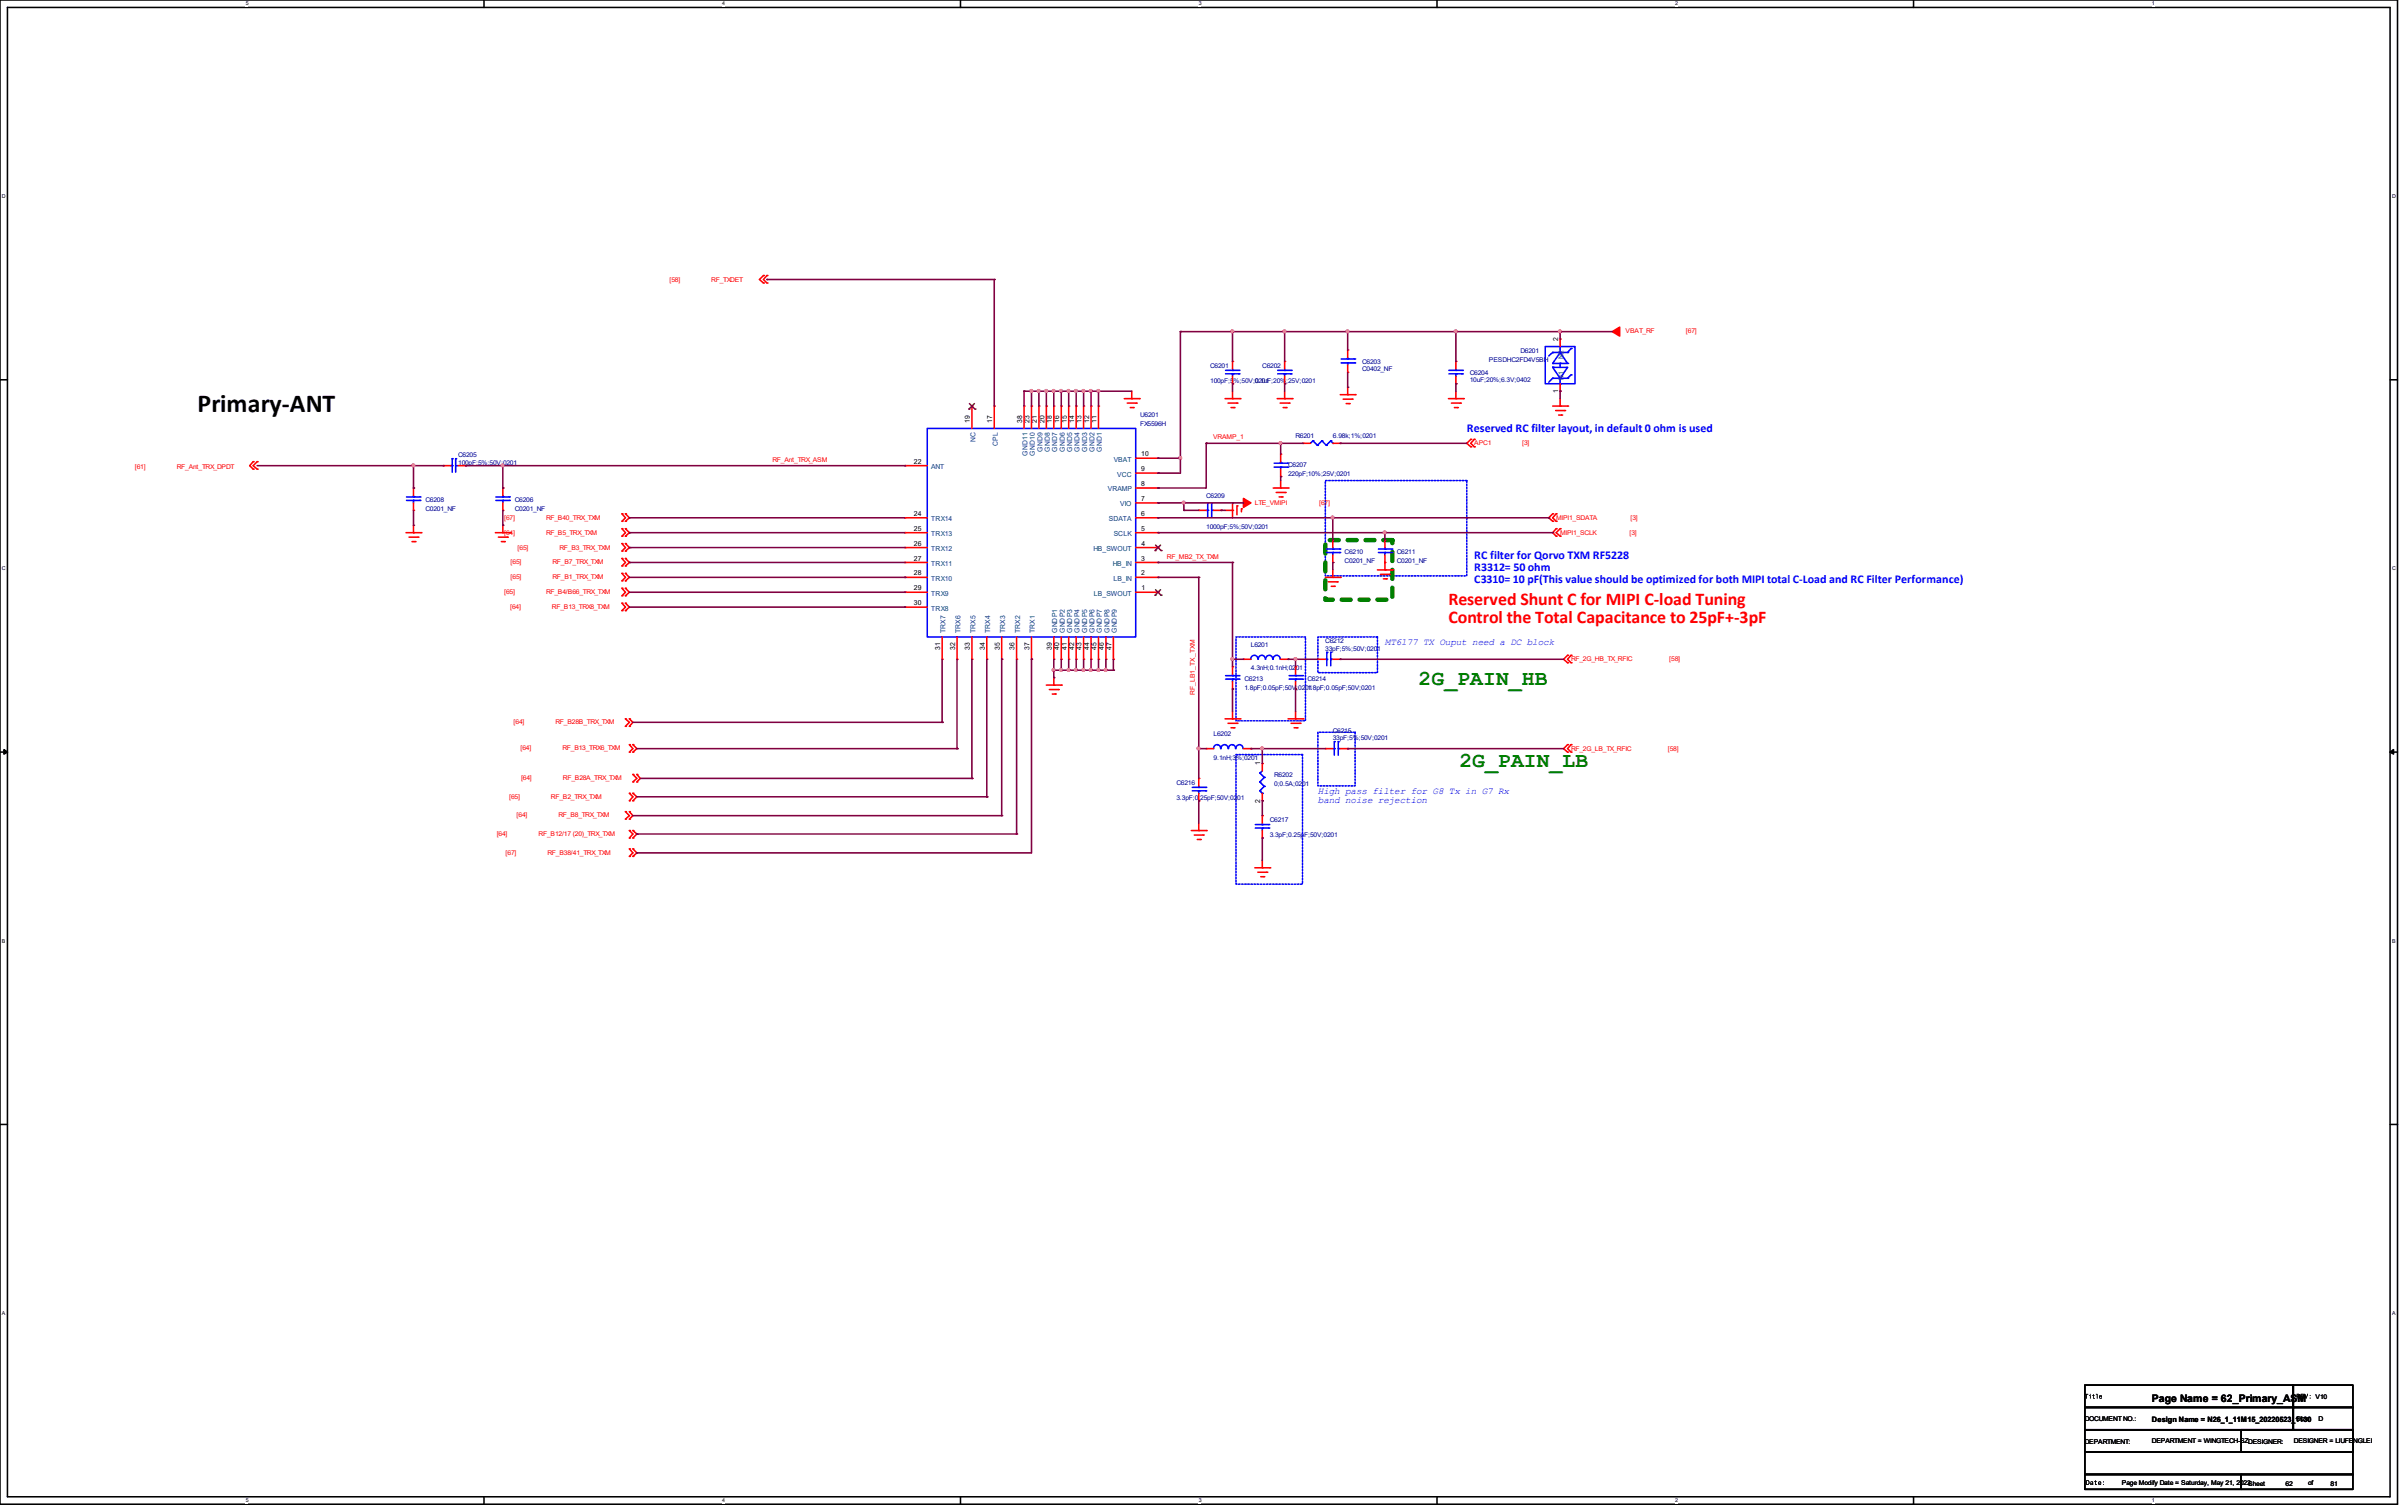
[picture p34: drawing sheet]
<svg xmlns="http://www.w3.org/2000/svg" width="205mm" height="129mm" viewBox="0 0 205 129" stroke-linecap="round" stroke-linejoin="round" font-family="sans-serif">
<defs><g id="words">
<text font-size="2.2" x="16.8" y="35.1">Primary-ANT</text>
<g font-size="1.8" fill="#008000">
<text x="121" y="58.4">2G_PAIN_HB</text>
<text x="124.5" y="65.4">2G_PAIN_LB</text>
</g>
<g font-size="1.5" fill="#f00">
<text x="123.5" y="51.6">Reserved Shunt C for MIPI C-load Tuning</text>
<text x="123.5" y="53.1">Control the Total Capacitance to 25pF+-3pF</text>
</g>
<g font-size="1" fill="#00f">
<text x="125.1" y="36.9">Reserved RC filter layout, in default 0 ohm is used</text>
<text x="125.7" y="47.7">RC filter for Qorvo TXM RF5228</text>
<text x="125.7" y="48.7">R3312= 50 ohm</text>
<text x="125.7" y="49.7">C3310= 10 pF(This value should be optimized for both MIPI total C-Load and RC Filter Performance)</text>
</g>
<text font-size=".9" x="183.5" y="119.6">Page Name = 62_Primary_ASM</text>
<g font-size=".8" fill="#00f">
<text x="118.1" y="55">MT6177 TX Ouput need a DC block</text>
<text x="112.4" y="67.7">High pass filter for G8 Tx in G7 Rx</text>
<text x="112.4" y="68.5">band noise rejection</text>
</g>
<g font-size=".6" fill="#f00">
<text x="57.1" y="24">[58]</text>
<text x="60.7" y="24">RF_TXDET</text>
<text x="138.6" y="28.4">VBAT_RF</text>
<text x="143.8" y="28.4">[67]</text>
<text x="11.5" y="40">[61]</text>
<text x="15.1" y="40">RF_Ant_TRX_DPDT</text>
<text x="65.9" y="39.4">RF_Ant_TRX_ASM</text>
<text x="103.5" y="37.5">VRAMP_1</text>
<text x="125.7" y="38">APC1</text>
<text x="129.8" y="38">[3]</text>
<text x="43" y="44.3">[67]</text>
<text x="43" y="45.6">[64]</text>
<text x="44.1" y="46.9">[65]</text>
<text x="46.6" y="44.3">RF_B40_TRX_TXM</text>
<text x="46.6" y="45.6">RF_B5_TRX_TXM</text>
<text x="47.7" y="46.9">RF_B3_TRX_TXM</text>
<text x="99.5" y="47.6">RF_MB2_TX_TXM</text>
<text x="107" y="43.1">LTE_VMIPI</text>
<text x="112.5" y="43.1">[67]</text>
<text x="132.7" y="44.3">MIPI1_SDATA</text>
<text x="133.1" y="45.6">MIPI1_SCLK</text>
<text x="139" y="45.6">[3]</text>
<text x="139" y="44.3">[3]</text>
<text x="43" y="50.7">[65]</text>
<text x="43.5" y="51.9">[64]</text>
<text x="43.5" y="49.4">[65]</text>
<text x="43.5" y="48.1">[65]</text>
<text x="46.6" y="50.7">RF_B4/B66_TRX_TXM</text>
<text x="47.1" y="51.9">RF_B13_TRX8_TXM</text>
<text x="47.1" y="49.4">RF_B1_TRX_TXM</text>
<text x="47.1" y="48.1">RF_B7_TRX_TXM</text>
<text x="101.9" y="59.3" transform="rotate(-90 101.9 59.3)">RF_LB1_TX_TXM</text>
<text x="134" y="56.4">RF_2G_HB_TX_RFIC</text>
<text x="142.4" y="56.4">[58]</text>
<text x="43.8" y="61.8">[64]</text>
<text x="44.4" y="63.9">[64]</text>
<text x="47.4" y="61.8">RF_B28B_TRX_TXM</text>
<text x="48" y="63.9">RF_B13_TRX6_TXM</text>
<text x="134" y="64">RF_2G_LB_TX_RFIC</text>
<text x="142.2" y="64">[58]</text>
<text x="42.4" y="71.3">[64]</text>
<text x="43.4" y="68.1">[65]</text>
<text x="44.1" y="69.6">[64]</text>
<text x="44.4" y="66.6">[64]</text>
<text x="45.9" y="71.3">RF_B12/17 (20)_TRX_TXM</text>
<text x="47" y="68.1">RF_B2_TRX_TXM</text>
<text x="47.6" y="69.6">RF_B8_TRX_TXM</text>
<text x="48" y="66.6">RF_B28A_TRX_TXM</text>
<text x="43.1" y="72.9">[67]</text>
<text x="46.7" y="72.9">RF_B38/41_TRX_TXM</text>
</g>
<g font-size=".6">
<text x="132.9" y="29.1" transform="rotate(-90 132.9 29.1)">2</text>
<text x="132.9" y="33.5" transform="rotate(-90 132.9 33.5)">1</text>
<text x="77.9" y="39.5">22</text>
<text x="82.7" y="36.1" transform="rotate(-90 82.7 36.1)">19</text>
<text x="84.6" y="36.1" transform="rotate(-90 84.6 36.1)">17</text>
<text x="87.2" y="36.1" transform="rotate(-90 87.2 36.1)">38</text>
<text x="87.8" y="36.1" transform="rotate(-90 87.8 36.1)">23</text>
<text x="88.4" y="36.1" transform="rotate(-90 88.4 36.1)">21</text>
<text x="89.1" y="36.1" transform="rotate(-90 89.1 36.1)">20</text>
<text x="89.7" y="36.1" transform="rotate(-90 89.7 36.1)">18</text>
<text x="90.3" y="36.1" transform="rotate(-90 90.3 36.1)">16</text>
<text x="91" y="36.1" transform="rotate(-90 91 36.1)">15</text>
<text x="91.6" y="36.1" transform="rotate(-90 91.6 36.1)">14</text>
<text x="92.2" y="36.1" transform="rotate(-90 92.2 36.1)">13</text>
<text x="92.9" y="36.1" transform="rotate(-90 92.9 36.1)">12</text>
<text x="93.5" y="36.1" transform="rotate(-90 93.5 36.1)">11</text>
<text x="97.3" y="40.2">9</text>
<text x="97.3" y="38.9">10</text>
<text x="97.3" y="41.4">8</text>
<text x="77.9" y="44">24</text>
<text x="77.9" y="45.3">25</text>
<text x="77.9" y="46.5">26</text>
<text x="77.9" y="47.8">27</text>
<text x="97.3" y="42.7">7</text>
<text x="97.3" y="45.3">5</text>
<text x="97.3" y="47.8">3</text>
<text x="97.3" y="44">6</text>
<text x="97.3" y="46.5">4</text>
<text x="77.9" y="49.1">28</text>
<text x="77.9" y="50.3">29</text>
<text x="77.9" y="51.6">30</text>
<text x="97.3" y="49.1">2</text>
<text x="97.3" y="50.3">1</text>
<text x="80.2" y="55.5" transform="rotate(-90 80.2 55.5)">31</text>
<text x="81.5" y="55.5" transform="rotate(-90 81.5 55.5)">32</text>
<text x="82.7" y="55.5" transform="rotate(-90 82.7 55.5)">33</text>
<text x="84" y="55.5" transform="rotate(-90 84 55.5)">34</text>
<text x="85.3" y="55.5" transform="rotate(-90 85.3 55.5)">35</text>
<text x="86.5" y="55.5" transform="rotate(-90 86.5 55.5)">36</text>
<text x="87.8" y="55.5" transform="rotate(-90 87.8 55.5)">37</text>
<text x="89.7" y="55.5" transform="rotate(-90 89.7 55.5)">39</text>
<text x="90.3" y="55.5" transform="rotate(-90 90.3 55.5)">40</text>
<text x="91" y="55.5" transform="rotate(-90 91 55.5)">41</text>
<text x="91.6" y="55.5" transform="rotate(-90 91.6 55.5)">42</text>
<text x="92.2" y="55.5" transform="rotate(-90 92.2 55.5)">43</text>
<text x="92.9" y="55.5" transform="rotate(-90 92.9 55.5)">44</text>
<text x="93.5" y="55.5" transform="rotate(-90 93.5 55.5)">45</text>
<text x="94.2" y="55.5" transform="rotate(-90 94.2 55.5)">46</text>
<text x="94.8" y="55.5" transform="rotate(-90 94.8 55.5)">47</text>
<text x="107.5" y="65.3" transform="rotate(-90 107.5 65.3)">1</text>
<text x="107.5" y="68.5" transform="rotate(-90 107.5 68.5)">2</text>
<text x="197.5" y="119.3">V10</text>
<text x="177.8" y="121.2">DOCUMENT NO.:</text>
<text x="177.8" y="123.1">DEPARTMENT:</text>
<text x="183.5" y="121.2">Design Name = N26_1_11M15_20220523_1130</text>
<text x="183.5" y="123.1">DEPARTMENT = WINGTECH-SZDESIGNER:</text>
<text x="195.6" y="123.1">DESIGNER = LIUFENGLEI</text>
<text x="195.8" y="121.2">Size</text>
<text x="197.7" y="121.2">D</text>
<text x="181" y="126.7">Page Modify Date = Saturday, May 21, 2022Sheet</text>
<text x="194.9" y="126.7">62</text>
<text x="196.8" y="126.7">of</text>
<text x="198.8" y="126.7">81</text>
</g>
<g font-size=".6" fill="#000080">
<text x="97.2" y="35.6">U6201</text>
<text x="103.2" y="31.4">C6201</text>
<text x="103.2" y="32.7">100pF;5%;50V;0201</text>
<text x="107" y="32.7">0.1uF;20%;25V;0201</text>
<text x="107.7" y="31.4">C6202</text>
<text x="116.2" y="31">C6203</text>
<text x="116.2" y="31.6">C0402_NF</text>
<text x="125.3" y="32">C6204</text>
<text x="125.3" y="32.6">10uF;20%;6.3V;0402</text>
<text x="127" y="30.9">PESDHC2FD4V5BH</text>
<text x="129.7" y="30.1">D6201</text>
<text x="39.1" y="39">C6205</text>
<text x="39.1" y="39.6">100pF;5%;50V;0201</text>
<text x="97.2" y="36.3">FX5596H</text>
<text x="109.9" y="39.8">C6207</text>
<text x="109.9" y="40.6">220pF;10%;25V;0201</text>
<text x="110.5" y="37.4">R6201</text>
<text x="113.7" y="37.4">6.98k;1%;0201</text>
<text x="36.3" y="42.8">C6208</text>
<text x="36.3" y="43.6">C0201_NF</text>
<text x="43.9" y="42.8">C6206</text>
<text x="43.9" y="43.6">C0201_NF</text>
<text x="102.9" y="42.5">C6209</text>
<text x="102.9" y="45.1">1000pF;5%;50V;0201</text>
<text x="114.7" y="47.2">C6210</text>
<text x="119.1" y="47.2">C6211</text>
<text x="114.7" y="48">C0201_NF</text>
<text x="119.1" y="48">C0201_NF</text>
<text x="106.1" y="58">C6213</text>
<text x="106.1" y="58.8">1.8pF;0.05pF;50V;0201</text>
<text x="106.7" y="55.2">L6201</text>
<text x="106.7" y="57.2">4.3nH;0.1nH;0201</text>
<text x="111.5" y="58">C6214</text>
<text x="111.5" y="58.8">1.8pF;0.05pF;50V;0201</text>
<text x="113" y="54.9">C6212</text>
<text x="113" y="55.5">33pF;5%;50V;0201</text>
<text x="103.5" y="62.8">L6202</text>
<text x="103.5" y="64.8">9.1nH;3%;0201</text>
<text x="113.7" y="62.5">C6215</text>
<text x="113.7" y="63.1">33pF;5%;50V;0201</text>
<text x="100.3" y="66.9">C6216</text>
<text x="100.3" y="68.2">3.3pF;0.25pF;50V;0201</text>
<text x="108.3" y="70.1">C6217</text>
<text x="108.3" y="71.4">3.3pF;0.25pF;50V;0201</text>
<text x="108.7" y="66.3">R6202</text>
<text x="108.7" y="67.1">0;0.5A;0201</text>
</g>
<g font-size=".6" fill="#004080">
<text x="133.4" y="32.4" transform="rotate(-90 133.4 32.4)">N1</text>
<text x="133.4" y="30.6" transform="rotate(-90 133.4 30.6)">N2</text>
<text x="79.4" y="40">ANT</text>
<text x="83.2" y="37.7" transform="rotate(-90 83.2 37.7)">NC</text>
<text x="85.1" y="38" transform="rotate(-90 85.1 38)">CPL</text>
<text x="87.6" y="38.9" transform="rotate(-90 87.6 38.9)">GND11</text>
<text x="88.3" y="38.9" transform="rotate(-90 88.3 38.9)">GND10</text>
<text x="88.9" y="38.5" transform="rotate(-90 88.9 38.5)">GND9</text>
<text x="89.5" y="38.5" transform="rotate(-90 89.5 38.5)">GND8</text>
<text x="90.2" y="38.5" transform="rotate(-90 90.2 38.5)">GND7</text>
<text x="90.8" y="38.5" transform="rotate(-90 90.8 38.5)">GND6</text>
<text x="91.4" y="38.5" transform="rotate(-90 91.4 38.5)">GND5</text>
<text x="92.1" y="38.5" transform="rotate(-90 92.1 38.5)">GND4</text>
<text x="92.7" y="38.5" transform="rotate(-90 92.7 38.5)">GND3</text>
<text x="93.3" y="38.5" transform="rotate(-90 93.3 38.5)">GND2</text>
<text x="94" y="38.5" transform="rotate(-90 94 38.5)">GND1</text>
<text x="94.5" y="41.9">VRAMP</text>
<text x="95" y="39.4">VBAT</text>
<text x="95.3" y="40.6">VCC</text>
<text x="79.4" y="44.5">TRX14</text>
<text x="79.4" y="45.7">TRX13</text>
<text x="79.4" y="47">TRX12</text>
<text x="93.3" y="47">HB_SWOUT</text>
<text x="94.6" y="44.5">SDATA</text>
<text x="95" y="45.7">SCLK</text>
<text x="95.5" y="43.2">VIO</text>
<text x="79.4" y="48.3">TRX11</text>
<text x="79.4" y="49.5">TRX10</text>
<text x="79.4" y="50.8">TRX9</text>
<text x="79.4" y="52.1">TRX8</text>
<text x="80.6" y="54" transform="rotate(-90 80.6 54)">TRX7</text>
<text x="81.9" y="54" transform="rotate(-90 81.9 54)">TRX6</text>
<text x="83.2" y="54" transform="rotate(-90 83.2 54)">TRX5</text>
<text x="84.5" y="54" transform="rotate(-90 84.5 54)">TRX4</text>
<text x="85.7" y="54" transform="rotate(-90 85.7 54)">TRX3</text>
<text x="87" y="54" transform="rotate(-90 87 54)">TRX2</text>
<text x="88.3" y="54" transform="rotate(-90 88.3 54)">TRX1</text>
<text x="90.2" y="54" transform="rotate(-90 90.2 54)">GNDP1</text>
<text x="90.8" y="54" transform="rotate(-90 90.8 54)">GNDP2</text>
<text x="91.4" y="54" transform="rotate(-90 91.4 54)">GNDP3</text>
<text x="92.1" y="54" transform="rotate(-90 92.1 54)">GNDP4</text>
<text x="92.7" y="54" transform="rotate(-90 92.7 54)">GNDP5</text>
<text x="93.3" y="50.8">LB_SWOUT</text>
<text x="93.3" y="54" transform="rotate(-90 93.3 54)">GNDP6</text>
<text x="94" y="54" transform="rotate(-90 94 54)">GNDP7</text>
<text x="94.6" y="54" transform="rotate(-90 94.6 54)">GNDP8</text>
<text x="94.9" y="48.3">HB_IN</text>
<text x="95" y="49.5">LB_IN</text>
<text x="95.3" y="54" transform="rotate(-90 95.3 54)">GNDP9</text>
</g>
<g font-size=".5">
<text x="21" y=".5">5</text>
<text x="61.6" y=".5">4</text>
<text x="102.2" y=".5">3</text>
<text x="142.9" y=".5">2</text>
<text x="183.5" y=".5">1</text>
<text x=".2" y="16.9">D</text>
<text x="204" y="16.9">D</text>
<text x=".2" y="48.6">C</text>
<text x="204" y="48.6">C</text>
<text x=".2" y="80.4">B</text>
<text x="204" y="80.4">B</text>
<text x=".2" y="112.1">A</text>
<text x="204" y="112.1">A</text>
<text x="21" y="128.1">5</text>
<text x="61.6" y="128.1">4</text>
<text x="102.2" y="128.1">3</text>
<text x="142.9" y="128.1">2</text>
<text x="183.5" y="128.1">1</text>
</g>
</g></defs>
<path d="M0 0h204.5v128.3h-204.5zM.6 .6h203.2v127h-203.2z" fill="none" stroke="#000" stroke-width=".13"/>
<g fill="#fff">
<path d="M21 .1h.2v.5h-.2z"/>
<path d="M21 127.7h.2v.5h-.2z"/>
</g>
<path d="M41.3 0v.6M41.3 127.6v.7" fill="none" stroke="#000" stroke-width=".13"/>
<g fill="#fff">
<path d="M61.6 .1h.2v.5h-.2z"/>
<path d="M61.6 127.7h.2v.5h-.2z"/>
</g>
<path d="M81.9 0v.6M81.9 127.6v.7" fill="none" stroke="#000" stroke-width=".13"/>
<g fill="#fff">
<path d="M102.2 .1h.2v.5h-.2z"/>
<path d="M102.2 127.7h.2v.5h-.2z"/>
</g>
<path d="M122.6 0v.6M122.6 127.6v.7" fill="none" stroke="#000" stroke-width=".13"/>
<g fill="#fff">
<path d="M142.9 .1h.2v.5h-.2z"/>
<path d="M142.9 127.7h.2v.5h-.2z"/>
</g>
<path d="M163.2 0v.6M163.2 127.6v.7" fill="none" stroke="#000" stroke-width=".13"/>
<g fill="#fff">
<path d="M183.5 .1h.2v.5h-.2z"/>
<path d="M183.5 127.7h.2v.5h-.2z"/>
<path d="M.2 16.5h.3v.5h-.3z"/>
<path d="M204 16.5h.3v.5h-.3z"/>
<path d="M.2 48.3h.3v.5h-.3z"/>
<path d="M204 48.3h.3v.5h-.3z"/>
</g>
<path d="M0 32.4h.6M203.8 32.4h.7" fill="none" stroke="#000" stroke-width=".13"/>
<g fill="#fff">
<path d="M.2 80h.2v.5h-.2z"/>
<path d="M204 80h.3v.5h-.3z"/>
</g>
<path d="M0 64.1h.6M203.8 64.1h.7" fill="none" stroke="#000" stroke-width=".13"/>
<path d="M.3 63.9l.3 .2-.3 .2zM203.8 64.1l.3-.2v.4z" fill="#000" stroke="#000" stroke-width=".13"/>
<g fill="#fff">
<path d="M.2 111.8h.3v.5h-.3z"/>
<path d="M204 111.8h.3v.5h-.3z"/>
</g>
<path d="M0 95.9h.6M203.8 95.9h.7M177.8 118.1h17.8v1.9h-17.8zM195.6 118.1h5.1v1.9h-5.1zM177.8 125.7h13.3v1.3h-13.3zM177.8 123.8h22.9v1.9h-22.9zM177.8 121.9h22.9v1.9h-22.9zM177.8 120h17.8v1.9h-17.8zM191.1 125.7h9.6v1.3h-9.6zM191.1 121.9h9.6v1.9h-9.6zM195.6 120h5.1v1.9h-5.1z" fill="none" stroke="#000" stroke-width=".13"/>
<g fill="none" stroke="#00f" stroke-width=".13">
<path d="M38.4 39.7h.2M38.6 39.7h.1M38.6 39.1h.1M38.6 39.1v1.2M38.9 39.7h.2M38.9 39.1h.1M38.9 39.7h.1M38.9 39.1v1.2M79.1 36.5h17.8v17.8h-17.8zM104.5 31.9h1.2M104.5 31.6h1.2M105.1 31.6h.1"/>
<path d="M105.1 31.9h.1M105.1 31.5v.1M105.1 31.9v.2M105.7 31.9h.1M105.7 31.6h.1M108.7 39.8h1.1M108.7 39.5h1.1M109 31.9h1.1M109 31.6h1.1M109.2 39.5h.1M109.2 39.8h.1M109.2 39.4v.1"/>
<path d="M109.2 39.8v.2M109.6 31.6h.1M109.6 31.9h.1M109.6 31.5v.1M109.6 31.9v.2M109.8 39.8h.1M109.8 39.5h.1M110.1 31.9h.1M110.1 31.6h.1M112 37.6l-.2 .2M112 37.6h.1M112 37.6l.4 .4"/>
<path d="M112.4 38h.1M112.7 37.6h.1M112.7 37.6l.4 .4M112.7 37.6l-.3 .4M113.1 38h.1M113.5 37.6h.1M113.5 37.6l.2 .2M113.5 37.6l-.4 .4M113.7 37.8h.1M114.4 30.9h1.1M114.4 30.6h1.1M114.9 30.6h.1"/>
<path d="M114.9 30.9h.1M114.9 30.5v.1M114.9 30.9v.2M115.5 30.9h.1M115.5 30.6h.1M123.6 31.9h1.1M123.6 31.6h1.1M124.2 31.6h.1M124.2 31.9h.1M124.2 31.5v.1M124.2 31.9v.2M124.7 31.9h.1"/>
<path d="M124.7 31.6h.1M131.8 29.5h2.5v3.2h-2.5zM132.4 30.1h.1M132.4 31h.1M132.4 31.3h.1M132.4 32.3h.1M132.4 30.1h1.3M132.4 32.3h1.3M132.4 31h1.3M132.4 31.3h1.3l-.6 1M132.4 30.1l-.3 .3M132.4 32.3l-.3 .3"/>
<path d="M132.4 31.3l.7 1M133.1 30.1l-.7 .9M133.1 30.1h.1M133.1 31h.1M133.1 32.3h.1M133.1 32.7h.1M133.1 30.1l.6 .9M133.1 29.5v.6M133.1 31v.3M133.1 32.3v.4M133.7 30.1h.1M133.7 31h.1"/>
<path d="M133.7 32.3h.1M134 29.7h.1M134 32h.1M134 29.7l-.3 .4M134 32l-.3 .3M34.7 42.7h1.1M34.7 42.4h1.1M35.3 42.4h.1M35.3 42.7h.1M35.3 42.2v.2M35.3 42.7v.2M35.8 42.7h.1"/>
<path d="M35.8 42.4h.1M42.3 42.7h1.1M42.3 42.4h1.1M42.9 42.4h.1M42.9 42.7h.1M42.9 42.2v.2M42.9 42.7v.2M43.4 42.7h.1M43.4 42.4h.1M102.9 43.5h.1M103 43.5h.1M103 42.9h.1"/>
<path d="M103 42.9v1.2M103.3 43.5h.2M103.3 42.9h.1M103.3 43.5h.1M103.3 42.9v1.2M104.5 57.9h1.2M104.5 57.6h1.2M105.1 57.6h.1M105.1 57.9h.1M105.1 57.5v.1M105.1 57.9v.2M105.4 54.3h5.9v7.2h-5.9z"/>
<path d="M105.7 57.9h.1M105.7 57.6h.1M107.3 56.2a.3 .3 0 0 0-.3-.3 .3 .3 0 0 0-.3 .3M107.9 56.2a.3 .3 0 0 0-.3-.3 .3 .3 0 0 0-.3 .3M108.5 56.2a.3 .3 0 0 0-.3-.3 .3 .3 0 0 0-.2 .3M109.2 56.2a.3 .3 0 0 0-.3-.3 .3 .3 0 0 0-.3 .3M109.9 57.9h1.2M109.9 57.6h1.2M110.5 57.6h.1M110.5 57.9h.1M110.5 57.5v.1M110.5 57.9v.2"/>
<path d="M111.1 57.9h.1M111.1 57.6h.1M112.4 54.3h5.1v3.1h-5.1zM113 56.2h.2M113 41h12.1v8.1h-12.1zM113.1 47.1h1.2M113.1 46.8h1.2M113.2 56.2h.1M113.2 55.6h.1M113.2 55.6v1.2M113.5 55.6h.1M113.5 56.2h.1"/>
<path d="M113.5 55.6v1.2M113.5 56.2h.2M113.7 46.8h.1M113.7 47.1h.1M113.7 46.7v.1M113.7 47.1v.2M114.3 47.1h.1M114.3 46.8h.1M117.6 47.1h1.1M117.6 46.8h1.1M118.1 46.8h.1M118.1 47.1h.1"/>
<path d="M118.1 46.7v.1M118.1 47.1v.2M118.7 47.1h.1M118.7 46.8h.1M101.7 67.4h1.1M101.7 67.1h1.1M102.2 67.1h.1M102.2 67.4h.1M102.2 67v.1M102.2 67.4v.2M102.8 67.4h.1M102.8 67.1h.1"/>
<path d="M104.1 63.8a.3 .3 0 0 0-.3-.3 .3 .3 0 0 0-.3 .3M104.7 63.8a.3 .3 0 0 0-.3-.3 .3 .3 0 0 0-.3 .3M105.4 63.8a.3 .3 0 0 0-.3-.3 .3 .3 0 0 0-.3 .3M105.4 64.3h5.7v11.1h-5.7zM106 63.8a.3 .3 0 0 0-.3-.3 .3 .3 0 0 0-.3 .3M107.1 70.6h1.1M107.1 70.3h1.1M107.4 65.9h.1M107.4 66.7h.1M107.4 67.4h.1M107.4 65.9l.4 .4M107.4 66.7l.4 .4"/>
<path d="M107.4 67.4l.3 .2M107.7 67.6h.1M107.7 70.3h.1M107.7 70.6h.1M107.7 65.7l-.3 .2M107.7 70.2v.1M107.7 70.6v.2M107.8 66.3h.1M107.8 67.1h.1M107.8 66.3l-.4 .4M107.8 67.1l-.4 .3M108.2 70.6h.1"/>
<path d="M108.2 70.3h.1M112.4 62.4h3.2v4.6h-3.2zM113.7 63.8h.1M113.8 63.8h.1M113.8 63.2h.1M113.8 63.2v1.2M114.1 63.2h.1M114.1 63.8h.1M114.1 63.2v1.2M114.1 63.8h.2"/>
</g>
<path d="M113 46.1h5.7v5h-5.7z" fill="none" stroke="#008000" stroke-width=".38" stroke-dasharray=".8 .8"/>
<g fill="none" stroke="#f00" stroke-width=".13">
<path d="M21.6 39.4l-.3 .3 .3 .3M21.6 39.4h.1M21.9 39.4h.1M21.9 39.4l-.3 .3 .3 .3M37.8 39.7h.6M37.8 39.7h.1M39.1 39.7h.6M39.7 39.7h.1M65.1 23.5h.1M65.1 24.1h.1M65.1 23.5l-.3 .3 .3 .3M65.4 23.5h.1"/>
<path d="M65.4 24.1h.1M65.4 23.5l-.3 .3 .3 .3M77.2 39.7h.1M77.2 39.7h1.9M82.9 34.6h.1M82.9 34.6v1.9M84.8 34.6h.1M84.8 34.6v1.9M87.3 34.6h.1M87.3 34.6v1.9M88 34.6h.1M88 34.6v1.9"/>
<path d="M88.6 34.6h.1M88.6 34.6v1.9M89.2 34.6h.1M89.2 34.6v1.9M89.9 34.6h.1M89.9 34.6v1.9M90.5 34.6h.1M90.5 34.6v1.9M91.1 34.6h.1M91.1 34.6v1.9M91.8 34.6h.1M91.8 34.6v1.9"/>
<path d="M92.4 34.6h.1M92.4 34.6v1.9M93 34.6h.1M93 34.6v1.9M93.7 34.6h.1M93.7 34.6v1.9M95.9 34h1.3M96.1 34.4h.8M96.4 34.8h.2M96.5 34h.1M96.5 33.4v.6M96.6 34.8h.1"/>
<path d="M96.9 39.1h1.9M96.9 34.4h.1M97.2 34h.1M98.8 39.1h.1M104.5 34h1.2M104.7 34.4h.8M105 34.8h.2M105.1 30.8h.1M105.1 32.7h.1M105.1 30.8v.7M105.1 32.1v.6M105.1 34h.1"/>
<path d="M105.1 33.4v.6M105.2 34.8h.1M105.5 34.4h.1M105.7 34h.1M108.9 34h1.3M109.2 34.4h.7M109.2 38.7h.1M109.2 38.7v.7M109.4 34.8h.3M109.6 30.8h.1M109.6 32.7h.1M109.6 30.8v.7"/>
<path d="M109.6 32.1v.6M109.6 34h.1M109.6 33.4v.6M109.7 34.8h.1M109.9 34.4h.1M110.2 34h.1M111.1 37.8h.7M111.1 37.8h.1M113.7 37.8h.6M114.3 37.8h.1M114.3 33.7h1.3M114.6 34h.7"/>
<path d="M114.8 34.4h.3M114.9 29.8h.1M114.9 31.8h.1M114.9 29.8v.7M114.9 31.1v.7M114.9 33.7h.1M114.9 33v.7M115.1 34.4h.1M115.3 34h.1M115.6 33.7h.1M123.5 34h1.3M123.8 34.4h.7"/>
<path d="M124 34.8h.3M124.2 30.8h.1M124.2 32.7h.1M124.2 30.8v.7M124.2 32.1v.6M124.2 34h.1M124.2 33.4v.6M124.3 34.8h.1M124.5 34.4h.1M124.8 34h.1M125.4 37.5h.1M125.4 38.1h.1"/>
<path d="M125.4 37.5l-.3 .3 .3 .3M125.7 38.1h.1M125.7 37.5h.1M125.7 37.5l-.3 .3 .3 .3M132.4 34.6h1.3M132.7 35h.7M132.9 35.4h.3M133.1 33.4h.1M133.1 28.9h.1M133.1 28.9v.6M133.1 32.7v.7M133.1 34.6h.1"/>
<path d="M133.1 34v.6M133.2 35.4h.1M133.4 35h.1M133.7 34.6h.1M21.6 40h.1M21.9 40h.1M34.6 45.4h1.3M34.9 45.8h.7M35.1 46.2h.3M35.3 41.6h.1M35.3 43.5h.1M35.3 41.6v.6"/>
<path d="M35.3 42.9v.6M35.3 45.4h.1M35.3 44.8v.6M35.4 46.2h.1M35.6 45.8h.1M35.9 45.4h.1M42.2 45.4h1.3M42.5 45.8h.8M42.8 46.2h.2M42.9 41.6h.1M42.9 43.5h.1M42.9 41.6v.6"/>
<path d="M42.9 42.9v.6M42.9 45.4h.1M42.9 44.8v.6M43 46.2h.1M43.3 45.8h.1M43.5 45.4h.1M53 43.8l.3 .4-.3 .2M53 45.1l.3 .3-.3 .3M53 46.4l.3 .3-.3 .3M53 48.9l.3 .3-.3 .3M53 50.2l.3 .3-.3 .3M53 51.4l.3 .4-.3 .3"/>
<path d="M53 47.6l.3 .4-.3 .3M53 43.8h.1M53 44.4h.1M53 45.1h.1M53 45.7h.1M53 46.4h.1M53 47h.1M53 48.9h.1M53 49.5h.1M53 50.2h.1M53 50.8h.1M53 51.4h.1"/>
<path d="M53 52.1h.1M53 47.6h.1M53 48.3h.1M53.3 44.4h.1M53.3 43.8h.1M53.3 45.7h.1M53.3 45.1h.1M53.3 47h.1M53.3 46.4h.1M53.3 49.5h.1M53.3 48.9h.1M53.3 50.8h.1"/>
<path d="M53.3 50.2h.1M53.3 52.1h.1M53.3 51.4h.1M53.3 48.3h.1M53.3 47.6h.1M53.3 43.8l.4 .4-.4 .2M53.3 45.1l.4 .3-.4 .3M53.3 46.4l.4 .3-.4 .3M53.3 48.9l.4 .3-.4 .3M53.3 50.2l.4 .3-.4 .3M53.3 51.4l.4 .4-.4 .3M53.3 47.6l.4 .4-.4 .3"/>
<path d="M77.2 44.2h.1M77.2 45.4h.1M77.2 46.7h.1M77.2 48h.1M77.2 49.2h.1M77.2 50.5h.1M77.2 51.8h.1M77.2 45.4h1.9M77.2 49.2h1.9M77.2 50.5h1.9M77.2 48h1.9M77.2 46.7h1.9"/>
<path d="M77.2 44.2h1.9M77.2 51.8h1.9M80.3 56.2h.1M80.3 54.3v1.9M81.6 56.2h.1M81.6 54.3v1.9M82.9 56.2h.1M82.9 54.3v1.9M84.2 56.2h.1M84.2 54.3v1.9M85.4 56.2h.1M85.4 54.3v1.9"/>
<path d="M86.7 56.2h.1M86.7 54.3v1.9M88 56.2h.1M88 54.3v1.9M89.2 58.4h1.3M89.5 58.8h.8M89.7 59.2h.3M89.9 56.2h.1M89.9 54.3v1.9M89.9 58.4h.1M89.9 57.8v.6M90 59.2h.1"/>
<path d="M90.3 58.8h.1M90.5 56.2h.1M90.5 54.3v1.9M90.5 58.4h.1M91.1 56.2h.1M91.1 54.3v1.9M91.8 56.2h.1M91.8 54.3v1.9M92.4 56.2h.1M92.4 54.3v1.9M93 56.2h.1M93 54.3v1.9"/>
<path d="M93.7 56.2h.1M93.7 54.3v1.9M94.3 56.2h.1M94.3 54.3v1.9M95 56.2h.1M95 54.3v1.9M96.9 41.6h1.9M96.9 45.4h1.9M96.9 49.2h1.9M96.9 50.5h1.9M96.9 48h1.9M96.9 46.7h1.9"/>
<path d="M96.9 44.2h1.9M96.9 42.9h1.9M96.9 40.3h1.9M98.8 50.5h.1M98.8 49.2h.1M98.8 48h.1M98.8 46.7h.1M98.8 45.4h.1M98.8 44.2h.1M98.8 42.9h.1M98.8 41.6h.1M98.8 40.3h.1"/>
<path d="M102.2 43.5h.1M102.2 43.5h.7M103.5 43.5h.6M104.1 43.5h.1M104.5 43.5h.6M105.1 56.9h.1M105.1 58.8h.1M105.1 56.9v.6M105.1 58.1v.7M105.1 43.5h.1M105.1 42.9h.1M105.1 42.9v1.3"/>
<path d="M105.5 43.1h.1M105.5 43.1v.8M105.9 43.4h.1M105.9 43.4v.2M106 56.2h.7M106 56.2h.1M108.6 41.6h1.3M108.8 42h.8M109.1 42.4h.2M109.2 40.6h.1M109.2 40v.6M109.2 56.2h.7"/>
<path d="M109.2 41.6h.1M109.2 41v.6M109.3 42.4h.1M109.6 42h.1M109.9 56.2h.1M109.9 41.6h.1M110.5 56.9h.1M110.5 58.8h.1M110.5 56.9v.6M110.5 58.1v.7M112.4 56.2h.6M112.4 56.2h.1"/>
<path d="M113 49.2h1.3M113.3 49.6h.7M113.5 50h.3M113.7 46.1h.1M113.7 48h.1M113.7 46.1v.6M113.7 47.3v.7M113.7 56.2h.6M113.7 49.2h.1M113.7 48.6v.6M113.8 50h.1M114 49.6h.1"/>
<path d="M114.3 56.2h.1M114.3 49.2h.1M117.5 48.6h1.2M117.7 49h.8M118 49.4h.2M118.1 46.1h.1M118.1 48h.1M118.1 46.1v.6M118.1 47.3v1.3M118.1 48.6h.1M118.2 49.4h.1M118.5 49h.1"/>
<path d="M118.7 48.6h.1M132.4 43.8h.1M132.4 44.4h.1M132.4 43.8l-.3 .4 .3 .2M132.7 43.8l-.3 .4 .3 .2M132.7 45.1l-.3 .3 .3 .3M132.7 44.4h.1M132.7 43.8h.1M132.7 45.1h.1M132.7 45.7h.1M133.1 45.7h.1M133.1 45.1h.1"/>
<path d="M133.1 45.1l-.4 .3 .4 .3M133.7 55.9h.1M133.7 56.5h.1M133.7 55.9l-.3 .3 .3 .3M134 56.5h.1M134 55.9h.1M134 55.9l-.3 .3 .3 .3M53.3 61.3h.1M53.3 61.9h.1M53.3 69.2h.1M53.3 69.8h.1M53.3 61.3l.4 .3-.4 .3"/>
<path d="M53.3 69.2l.4 .4-.4 .2M53.7 70.8l.3 .3-.3 .4M53.7 72.4l.3 .3-.3 .3M53.7 61.3l.3 .3-.3 .3M53.7 63.5l.3 .3-.3 .3M53.7 69.2l.3 .4-.3 .2M53.7 67.6l.3 .3-.3 .4M53.7 70.8h.1M53.7 71.5h.1M53.7 72.4h.1M53.7 73h.1M53.7 61.9h.1"/>
<path d="M53.7 61.3h.1M53.7 63.5h.1M53.7 64.1h.1M53.7 69.8h.1M53.7 69.2h.1M53.7 67.6h.1M53.7 68.3h.1M54 71.5h.1M54 70.8h.1M54 73h.1M54 72.4h.1M54 64.1h.1"/>
<path d="M54 63.5h.1M54 66h.1M54 66.7h.1M54 68.3h.1M54 67.6h.1M54 70.8l.3 .3-.3 .4M54 72.4l.3 .3-.3 .3M54 63.5l.3 .3-.3 .3M54 66l.3 .4-.3 .3M54 67.6l.3 .3-.3 .4M54.3 66l.3 .4-.3 .3M54.3 66.7h.1"/>
<path d="M54.3 66h.1M101.6 70.8h1.3M101.9 71.2h.7M102.1 71.6h.3M102.2 66.4h.1M102.2 68.3h.1M102.2 66.4v.6M102.2 67.6v.7M102.2 70.8h.1M102.2 70.2v.6M102.4 71.6h.1M102.6 71.2h.1"/>
<path d="M102.9 63.8h.6M102.9 63.8h.1M102.9 70.8h.1M104.5 61.3h1.2M104.7 61.7h.8M105 62.1h.2M105.1 61.3h.1M105.1 60.7v.6M105.2 62.1h.1M105.5 61.7h.1M105.7 61.3h.1M106 63.8h.7"/>
<path d="M106.7 63.8h.1M107 74h1.3M107.3 74.4h.7M107.5 74.8h.3M107.7 65.1h.1M107.7 68.3h.1M107.7 69.6h.1M107.7 71.5h.1M107.7 65.1v.6M107.7 67.6v.7M107.7 69.6v.6M107.7 70.8v.7"/>
<path d="M107.7 74h.1M107.7 73.4v.6M107.8 74.8h.1M108 74.4h.1M108.3 74h.1M109.9 61.3h1.2M110.1 61.7h.8M110.4 62.1h.2M110.5 61.3h.1M110.5 60.7v.6M110.6 62.1h.1M110.9 61.7h.1"/>
<path d="M111.1 61.3h.1M113 63.8h.1M113 63.8h.7M114.3 63.8h.6M114.9 63.8h.1M133.7 63.5h.1M133.7 64.1h.1M133.7 63.5l-.3 .3 .3 .3M134 64.1h.1M134 63.5h.1M134 63.5l-.3 .3 .3 .3"/>
</g>
<g fill="#f00" stroke="#f00" stroke-width=".13">
<path d="M137.5 28.3l.6-.4v.8z" fill-rule="evenodd"/>
<path d="M106 42.5l.7 .4-.7 .4z" fill-rule="evenodd"/>
</g>
<g fill="#000">
<path d="M177.8 118.9h.3h-.1v.4l-.1-.4zM178.2 118.9h.1zM178.2 119h.1v.3l-.1-.3zM178.5 118.9l.1 .1h-.1v.2l.2 .1-.2-.1v-.2h-.1zM178.7 118.9h.2v.4l-.1-.4zM179.1 119h.1l.1 .1h-.2v.1h.2a.15 .15 0 0 1-.3 0 .14 .14 0 0 1 .1-.2zM179.1 119v.1h.1z"/>
<path d="M177.8 118.9h.3h-.1v.4l-.1-.4zM178.2 118.9h.1zM178.2 119h.1v.3l-.1-.3zM178.5 118.9l.1 .1h-.1v.2l.2 .1-.2-.1v-.2h-.1zM178.7 118.9h.2v.4l-.1-.4zM179.1 119h.1l.1 .1h-.2v.1h.2a.15 .15 0 0 1-.3 0 .14 .14 0 0 1 .1-.2zM179.1 119v.1h.1z"/>
<path d="M177.8 118.9h.3h-.1v.4l-.1-.4zM178.2 118.9h.1zM178.2 119h.1v.3l-.1-.3zM178.5 118.9l.1 .1h-.1v.2l.2 .1-.2-.1v-.2h-.1zM178.7 118.9h.2v.4l-.1-.4zM179.1 119h.1l.1 .1h-.2v.1h.2a.15 .15 0 0 1-.3 0 .14 .14 0 0 1 .1-.2zM179.1 119v.1h.1z"/>
<path d="M195.9 118.9h.2v.1l-.1 .1 .2 .2-.3-.2v.2zM195.9 118.9v.1h.2v-.1zM196.2 118.9h.3h-.2v.1h.1l-.1 .1v.1l.2 .1h-.3zM196.5 118.9l.2 .3 .1-.3-.1 .4zM197 119.2v.1z"/>
<path d="M195.9 118.9h.2v.1l-.1 .1 .2 .2-.3-.2v.2zM195.9 118.9v.1h.2v-.1zM196.2 118.9h.3h-.2v.1h.1l-.1 .1v.1l.2 .1h-.3zM196.5 118.9l.2 .3 .1-.3-.1 .4zM197 119.2v.1z"/>
<path d="M195.9 118.9h.2v.1l-.1 .1 .2 .2-.3-.2v.2zM195.9 118.9v.1h.2v-.1zM196.2 118.9h.3h-.2v.1h.1l-.1 .1v.1l.2 .1h-.3zM196.5 118.9l.2 .3 .1-.3-.1 .4zM197 119.2v.1z"/>
<path d="M177.9 126.2a.21 .21 0 0 1 .3 .2 .21 .21 0 0 1-.3 .2zM178 126.3v.3l.1-.1a.16 .16 0 0 0 0-.1 .16 .16 0 0 0-.1-.1zM178.3 126.3l.2 .1v.2h-.2v-.1l.2-.1h-.1h-.1zM178.3 126.5a.1 .1 0 0 0 .2 0 .1 .1 0 0 0-.2 0zM178.6 126.3l.1-.1v.1h.1l-.1 .1v.1l.1 .1h-.1zM179 126.4l.1-.1 .1 .1v.1h-.2v.1l.2-.1a.14 .14 0 0 1-.2 .1 .14 .14 0 0 1 0-.2zM179 126.4h.2zM179.4 126.3v.1z"/>
<path d="M177.9 126.2a.21 .21 0 0 1 .3 .2 .21 .21 0 0 1-.3 .2zM178 126.3v.3l.1-.1a.16 .16 0 0 0 0-.1 .16 .16 0 0 0-.1-.1zM178.3 126.3l.2 .1v.2h-.2v-.1l.2-.1h-.1h-.1zM178.3 126.5a.1 .1 0 0 0 .2 0 .1 .1 0 0 0-.2 0zM178.6 126.3l.1-.1v.1h.1l-.1 .1v.1l.1 .1h-.1zM179 126.4l.1-.1 .1 .1v.1h-.2v.1l.2-.1a.14 .14 0 0 1-.2 .1 .14 .14 0 0 1 0-.2zM179 126.4h.2zM179.4 126.3v.1z"/>
<path d="M177.9 126.2a.21 .21 0 0 1 .3 .2 .21 .21 0 0 1-.3 .2zM178 126.3v.3l.1-.1a.16 .16 0 0 0 0-.1 .16 .16 0 0 0-.1-.1zM178.3 126.3l.2 .1v.2h-.2v-.1l.2-.1h-.1h-.1zM178.3 126.5a.1 .1 0 0 0 .2 0 .1 .1 0 0 0-.2 0zM178.6 126.3l.1-.1v.1h.1l-.1 .1v.1l.1 .1h-.1zM179 126.4l.1-.1 .1 .1v.1h-.2v.1l.2-.1a.14 .14 0 0 1-.2 .1 .14 .14 0 0 1 0-.2zM179 126.4h.2zM179.4 126.3v.1z"/>
</g>
<path d="M82.6 34.9h.1M82.7 34.4l.4 .5M83.1 34.4l-.5 .5M83.1 34.9h.1M98.5 50.8h.1M98.5 46.9h.1M98.6 50.3l.4 .5M98.6 46.5l.4 .4M99 50.3l-.5 .5M99 46.5l-.5 .4M99 50.8h.1M99 46.9h.1" fill="none" stroke="#804000" stroke-width=".13"/>
<g fill="none" stroke="#800040" stroke-width=".13">
<path d="M21.9 39.7h15.9M35.3 39.7v1.9M35.3 39.7h.1M37.8 39.7h.1M39.7 39.7h.1M39.7 39.7h37.5M42.9 39.7v1.9M65.4 23.8h.1M65.4 23.8h19.4M77.2 39.7h.1M84.8 23.8h.1M84.8 23.8v10.8"/>
<path d="M87.3 33.4h.1M87.3 33.4v1.2M87.3 33.4h9.2M88 33.4h.1M88 33.4v1.2M88.6 33.4h.1M88.6 33.4v1.2M89.2 33.4h.1M89.2 33.4v1.2M89.9 33.4h.1M89.9 33.4v1.2M90.5 33.4h.1"/>
<path d="M90.5 33.4v1.2M91.1 33.4h.1M91.1 33.4v1.2M91.8 33.4h.1M91.8 33.4v1.2M92.4 33.4h.1M92.4 33.4v1.2M93 33.4h.1M93 33.4v1.2M93.7 33.4h.1M93.7 33.4v1.2M98.8 39.1h1.9"/>
<path d="M98.8 39.1h.1M100.7 28.3h.1M100.7 39.1h.1M100.7 28.3v12h-1.9M100.7 28.3h36.8M102.9 37.8h.1M102.9 37.8v3.8h-4.1M102.9 37.8h8.2M105.1 28.3h.1M105.1 32.7h.1M105.1 28.3v2.5M105.1 32.7v.7"/>
<path d="M109.2 37.8h.1M109.2 37.8v.9M109.6 28.3h.1M109.6 32.7h.1M109.6 28.3v2.5M109.6 32.7v.7M114.3 37.8h.1M114.3 37.8h10.8M114.9 28.3h.1M114.9 33h.1M114.9 28.3v1.5M114.9 31.8v1.2"/>
<path d="M124.2 28.3h.1M124.2 32.7h.1M124.2 28.3v2.5M124.2 32.7v.7M133.1 28.3h.1M133.1 33.4h.1M133.1 28.3v.6M133.1 33.4v.6M35.3 41.6h.1M35.3 44.8h.1M35.3 43.5v1.3M42.9 41.6h.1"/>
<path d="M42.9 44.8h.1M42.9 43.5v1.3M53.7 44.2h23.5M53.7 46.7h23.5M53.7 44.2h.1M53.7 46.7h.1M53.7 45.4h23.5M53.7 45.4h.1M53.7 48h23.5M53.7 48h.1M53.7 49.2h23.5M53.7 50.5h23.5"/>
<path d="M53.7 51.8h23.5M77.2 49.2h.1M77.2 50.5h.1M77.2 51.8h.1M80.3 56.2v5.4M81.6 56.2v7.6M82.9 56.2v10.2M84.2 56.2v11.7M85.4 56.2h.1M85.4 56.2v13.4M86.7 56.2v14.9M88 56.2h.1"/>
<path d="M88 56.2v16.5h-33.7M89.9 57.2h.1M89.9 56.2v1.6M89.9 57.8h.1M89.9 57.2h5.1M90.5 57.2h.1M90.5 56.2v.9M91.1 57.2h.1M91.1 56.2v.9M91.8 57.2h.1M91.8 56.2v.9M92.4 57.2h.1"/>
<path d="M92.4 56.2v.9M93 57.2h.1M93 56.2v.9M93.7 57.2h.1M93.7 56.2v.9M94.3 57.2h.1M94.3 56.2v.9M95 57.2h.1M95 56.2v.9M98.8 45.4h33.6M98.8 49.2h3.4M98.8 40.3h.1"/>
<path d="M98.8 41.6h.1M98.8 42.9h.1M98.8 44.2h.1M98.8 45.4h.1M98.8 48h.1M98.8 49.2h.1M98.8 48h6.3M98.8 42.9h7.2M98.8 44.2h33.3M101 43.5h1.2M101 42.9h.1M101 43.5h.1"/>
<path d="M101 42.9v.6M102.2 49.2h.1M102.2 49.2v17.2M104.1 43.5h.4M104.1 43.5h.1M105.1 48h.1M105.1 56.2h.1M105.1 58.8h.1M105.1 48v8.9M105.1 58.8v1.9M105.1 56.2h.9M109.2 40.6h.1"/>
<path d="M109.2 40.6v.4M109.9 56.2h.1M109.9 56.2h2.5M110.5 56.2h.1M110.5 58.8h.1M110.5 56.2v.7M110.5 58.8v1.9M113.7 44.2h.1M113.7 48h.1M113.7 44.2v1.9M113.7 48v.6M114.3 56.2h.1"/>
<path d="M114.3 56.2h19.1M118.1 45.4h.1M118.1 45.4v.7M132.1 44.2h.1M132.4 45.4h.1M54 69.6h31.4M54 61.6h26.3M54.3 71.1h32.4M54.3 71.1h.1M54.3 72.7h.1M54.3 63.8h27.3M54.3 67.9h29.9"/>
<path d="M54.6 66.4h28.3M80.3 61.6h.1M81.6 63.8h.1M82.9 66.4h.1M84.2 67.9h.1M85.4 69.6h.1M86.7 71.1h.1M102.2 63.8h.1M102.2 68.3h.1M102.2 68.3v1.9M102.2 63.8h.7M106.7 63.8h.1"/>
<path d="M106.7 63.8h6.3M107.7 63.8h.1M107.7 68.3h.1M107.7 71.5h.1M107.7 63.8v1.3M107.7 68.3v1.3M107.7 71.5v1.9M114.9 63.8h.1M114.9 63.8h18.5"/>
</g>
<g fill="#f0f" stroke="#f0f" stroke-width=".13">
<circle cx="100.6" cy="39.1" r=".11"/>
<circle cx="105.1" cy="28.3" r=".11"/>
<circle cx="109.5" cy="28.3" r=".11"/>
<circle cx="133" cy="28.3" r=".11"/>
<circle cx="124.1" cy="28.3" r=".11"/>
<circle cx="87.9" cy="33.3" r=".11"/>
<circle cx="88.6" cy="33.3" r=".11"/>
<circle cx="89.2" cy="33.3" r=".11"/>
<circle cx="90.5" cy="33.3" r=".11"/>
<circle cx="89.9" cy="33.3" r=".11"/>
<circle cx="91.1" cy="33.3" r=".11"/>
<circle cx="91.8" cy="33.3" r=".11"/>
<circle cx="93" cy="33.3" r=".11"/>
<circle cx="92.4" cy="33.3" r=".11"/>
<circle cx="93.7" cy="33.3" r=".11"/>
<circle cx="109.2" cy="37.8" r=".11"/>
<circle cx="42.9" cy="39.7" r=".11"/>
<circle cx="100.9" cy="42.9" r=".11"/>
<circle cx="113.6" cy="44.1" r=".11"/>
<circle cx="118.1" cy="45.4" r=".11"/>
<circle cx="105.1" cy="56.2" r=".11"/>
<circle cx="110.5" cy="56.2" r=".11"/>
<circle cx="102.2" cy="63.8" r=".11"/>
<circle cx="107.6" cy="63.8" r=".11"/>
<circle cx="35.2" cy="39.7" r=".11"/>
<circle cx="89.9" cy="57.1" r=".11"/>
<circle cx="90.5" cy="57.1" r=".11"/>
<circle cx="91.1" cy="57.1" r=".11"/>
<circle cx="91.8" cy="57.1" r=".11"/>
<circle cx="92.4" cy="57.1" r=".11"/>
<circle cx="93" cy="57.1" r=".11"/>
<circle cx="93.7" cy="57.1" r=".11"/>
<circle cx="94.3" cy="57.1" r=".11"/>
<circle cx="114.9" cy="28.3" r=".11"/>
</g>
<use href="#words"/>
</svg>
